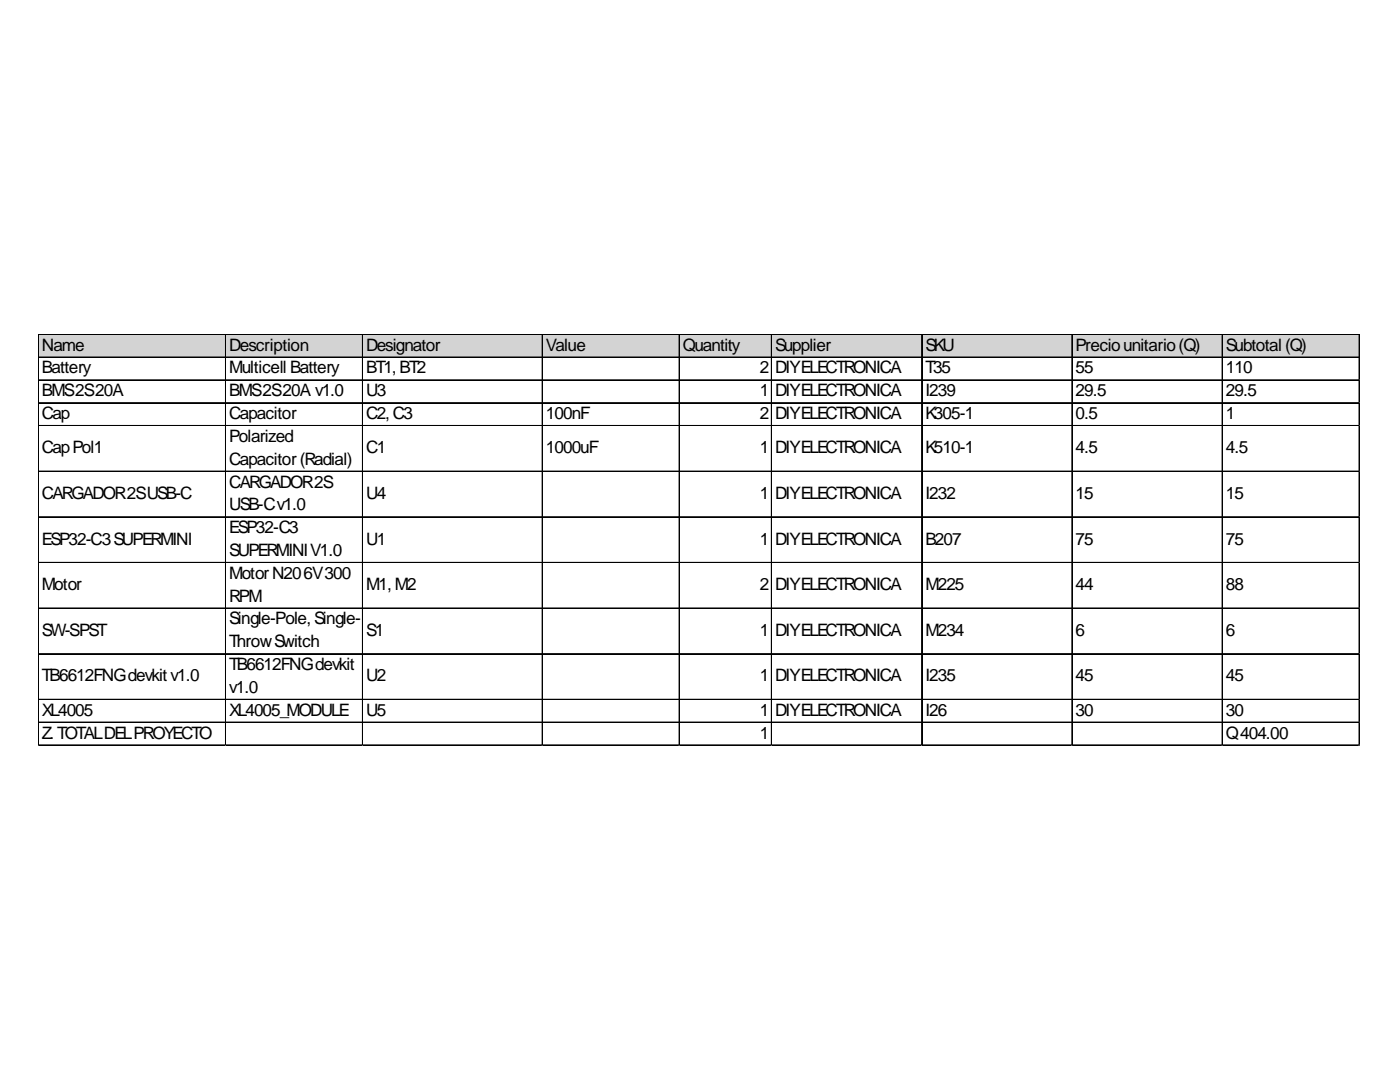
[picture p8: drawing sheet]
<svg xmlns="http://www.w3.org/2000/svg" width="279mm" height="216mm" viewBox="0 0 279 216" stroke-linecap="round" stroke-linejoin="round" font-family="sans-serif">
<defs><g id="words">
<g font-size="3.4">
<text x="8.4" y="70">Name</text>
<text x="45.8" y="70">Description</text>
<text x="73.1" y="70">Designator</text>
<text x="109" y="70">Value</text>
<text x="136.3" y="70">Quantity</text>
<text x="154.7" y="70">Supplier</text>
<text x="184.7" y="70">SKU</text>
<text x="214.7" y="70">Preciounitario(Q)</text>
<text x="244.7" y="70">Subtotal(Q)</text>
<text x="8.4" y="74.5">Battery</text>
<text x="45.8" y="74.5">Multicell Battery</text>
<text x="73.1" y="74.5">BT1,BT2</text>
<text x="151.7" y="74.5">2</text>
<text x="154.7" y="74.5">DIYELECTRONICA</text>
<text x="184.7" y="74.5">T35</text>
<text x="214.7" y="74.5">55</text>
<text x="244.7" y="74.5">110</text>
<text x="8.4" y="79.1">BMS2S20A</text>
<text x="8.4" y="83.6">Cap</text>
<text x="45.8" y="79.1">BMS2S20A v1.0</text>
<text x="45.8" y="83.6">Capacitor</text>
<text x="73.1" y="79.1">U3</text>
<text x="73.1" y="83.6">C2,C3</text>
<text x="109" y="83.6">100nF</text>
<text x="151.7" y="79.1">1</text>
<text x="151.7" y="83.6">2</text>
<text x="154.7" y="79.1">DIYELECTRONICA</text>
<text x="154.7" y="83.6">DIYELECTRONICA</text>
<text x="184.7" y="79.1">I239</text>
<text x="184.7" y="83.6">K305-1</text>
<text x="214.7" y="79.1">29.5</text>
<text x="214.7" y="83.6">0.5</text>
<text x="244.7" y="79.1">29.5</text>
<text x="244.7" y="83.6">1</text>
<text x="45.8" y="88.2">Polarized</text>
<text x="8.4" y="90.5">CapPol1</text>
<text x="45.8" y="92.7">Capacitor(Radial)</text>
<text x="73.1" y="90.5">C1</text>
<text x="109" y="90.5">1000uF</text>
<text x="151.7" y="90.5">1</text>
<text x="154.7" y="90.5">DIYELECTRONICA</text>
<text x="184.7" y="90.5">K510-1</text>
<text x="214.7" y="90.5">4.5</text>
<text x="244.7" y="90.5">4.5</text>
<text x="8.4" y="99.6">CARGADOR2SUSB-C</text>
<text x="45.8" y="97.3">CARGADOR2S</text>
<text x="45.8" y="101.8">USB-Cv1.0</text>
<text x="73.1" y="99.6">U4</text>
<text x="151.7" y="99.6">1</text>
<text x="154.7" y="99.6">DIYELECTRONICA</text>
<text x="184.7" y="99.6">I232</text>
<text x="214.7" y="99.6">15</text>
<text x="244.7" y="99.6">15</text>
<text x="45.8" y="106.4">ESP32-C3</text>
<text x="8.4" y="108.7">ESP32-C3SUPERMINI</text>
<text x="45.8" y="110.9">SUPERMINIV1.0</text>
<text x="73.1" y="108.7">U1</text>
<text x="151.7" y="108.7">1</text>
<text x="154.7" y="108.7">DIYELECTRONICA</text>
<text x="184.7" y="108.7">B207</text>
<text x="214.7" y="108.7">75</text>
<text x="244.7" y="108.7">75</text>
<text x="8.4" y="117.8">Motor</text>
<text x="45.8" y="115.5">MotorN206V300</text>
<text x="73.1" y="117.8">M1,M2</text>
<text x="151.7" y="117.8">2</text>
<text x="154.7" y="117.8">DIYELECTRONICA</text>
<text x="184.7" y="117.8">M225</text>
<text x="214.7" y="117.8">44</text>
<text x="244.7" y="117.8">88</text>
<text x="45.8" y="120">RPM</text>
<text x="45.8" y="124.6">Single-Pole,Single-</text>
<text x="8.4" y="126.9">SW-SPST</text>
<text x="45.8" y="129.1">ThrowSwitch</text>
<text x="73.1" y="126.9">S1</text>
<text x="151.7" y="126.9">1</text>
<text x="154.7" y="126.9">DIYELECTRONICA</text>
<text x="184.7" y="126.9">M234</text>
<text x="214.7" y="126.9">6</text>
<text x="244.7" y="126.9">6</text>
<text x="8.4" y="136">TB6612FNGdevkit v1.0</text>
<text x="45.8" y="133.7">TB6612FNGdevkit</text>
<text x="73.1" y="136">U2</text>
<text x="151.7" y="136">1</text>
<text x="154.7" y="136">DIYELECTRONICA</text>
<text x="184.7" y="136">I235</text>
<text x="214.7" y="136">45</text>
<text x="244.7" y="136">45</text>
<text x="8.4" y="142.8">XL4005</text>
<text x="45.8" y="138.3">v1.0</text>
<text x="45.8" y="142.8">XL4005_MODULE</text>
<text x="73.1" y="142.8">U5</text>
<text x="151.7" y="142.8">1</text>
<text x="154.7" y="142.8">DIYELECTRONICA</text>
<text x="184.7" y="142.8">I26</text>
<text x="214.7" y="142.8">30</text>
<text x="244.7" y="142.8">30</text>
<text x="8.4" y="147.4">Z.TOTALDELPROYECTO</text>
<text x="151.7" y="147.4">1</text>
<text x="244.7" y="147.4">Q404.00</text>
</g>
</g></defs>
<path d="M7.7 66.8h263.8v4.6h-263.8z" fill="#d3d3d3"/>
<g fill="none" stroke="#000" stroke-width=".2">
<path d="M7.6 66.7v82.1M7.7 66.7v82.1M7.8 66.7h263.6M7.8 66.8h263.6M7.8 71.2h263.6M7.8 71.3h263.6M7.8 75.8h263.6M7.8 75.9h263.6M45 66.9v81.9M45.1 66.9v81.9M72.3 66.9v81.9M72.4 66.9v81.9"/>
<path d="M108.2 66.9v81.9M108.3 66.9v81.9M135.5 66.9v81.9M135.6 66.9v81.9M153.9 66.9v81.9M154 66.9v81.9M183.9 66.9v81.9M184 66.9v81.9M213.9 66.9v81.9M214 66.9v81.9M243.9 66.9v81.9M244 66.9v81.9"/>
<path d="M271.2 66.9v81.9M271.3 66.9v81.9M7.8 80.3h263.6M7.8 80.4h263.6M7.8 84.9h263.6M7.8 85h263.6M7.8 94h263.6M7.8 94.1h263.6M7.8 103.1h263.6M7.8 103.2h263.6M7.8 112.2h263.6M7.8 112.3h263.6"/>
<path d="M7.8 121.3h263.6M7.8 121.4h263.6M7.8 130.4h263.6M7.8 130.5h263.6M7.8 139.5h263.6M7.8 139.6h263.6M7.8 144.1h263.6M7.8 144.2h263.6M7.8 148.6h263.6M7.8 148.7h263.6"/>
</g>
<path d="M7.6 148.8v.1" fill="none" stroke="#e0e0e0" stroke-width=".2"/>
<path d="M7.6 148.8l.2 .1z" fill="#e0e0e0"/>
<path d="M45 148.8v.1" fill="none" stroke="#e0e0e0" stroke-width=".2"/>
<path d="M45 148.8l.2 .1z" fill="#e0e0e0"/>
<path d="M72.3 148.8v.1" fill="none" stroke="#e0e0e0" stroke-width=".2"/>
<path d="M72.3 148.8l.2 .1z" fill="#e0e0e0"/>
<path d="M108.2 148.8v.1" fill="none" stroke="#e0e0e0" stroke-width=".2"/>
<path d="M108.2 148.8l.2 .1z" fill="#e0e0e0"/>
<path d="M135.5 148.8v.1" fill="none" stroke="#e0e0e0" stroke-width=".2"/>
<path d="M135.5 148.8l.2 .1z" fill="#e0e0e0"/>
<path d="M153.9 148.8v.1" fill="none" stroke="#e0e0e0" stroke-width=".2"/>
<path d="M153.9 148.8l.2 .1z" fill="#e0e0e0"/>
<path d="M183.9 148.8v.1" fill="none" stroke="#e0e0e0" stroke-width=".2"/>
<path d="M183.9 148.8l.2 .1z" fill="#e0e0e0"/>
<path d="M213.9 148.8v.1" fill="none" stroke="#e0e0e0" stroke-width=".2"/>
<path d="M213.9 148.8l.2 .1z" fill="#e0e0e0"/>
<path d="M243.9 148.8v.1" fill="none" stroke="#e0e0e0" stroke-width=".2"/>
<path d="M243.9 148.8l.2 .1z" fill="#e0e0e0"/>
<path d="M271.2 148.8v.1" fill="none" stroke="#e0e0e0" stroke-width=".2"/>
<path d="M271.2 148.8l.2 .1z" fill="#e0e0e0"/>
<path d="M271.4 75.8h.1" fill="none" stroke="#e0e0e0" stroke-width=".2"/>
<path d="M271.4 75.8l.1 .2z" fill="#e0e0e0"/>
<path d="M271.4 80.3h.1" fill="none" stroke="#e0e0e0" stroke-width=".2"/>
<path d="M271.4 80.3l.1 .2z" fill="#e0e0e0"/>
<path d="M271.4 84.9h.1" fill="none" stroke="#e0e0e0" stroke-width=".2"/>
<path d="M271.4 84.9l.1 .2z" fill="#e0e0e0"/>
<path d="M271.4 94h.1" fill="none" stroke="#e0e0e0" stroke-width=".2"/>
<path d="M271.4 94l.1 .2z" fill="#e0e0e0"/>
<path d="M271.4 103.1h.1" fill="none" stroke="#e0e0e0" stroke-width=".2"/>
<path d="M271.4 103.1l.1 .2z" fill="#e0e0e0"/>
<path d="M271.4 112.2h.1" fill="none" stroke="#e0e0e0" stroke-width=".2"/>
<path d="M271.4 112.2l.1 .2z" fill="#e0e0e0"/>
<path d="M271.4 121.3h.1" fill="none" stroke="#e0e0e0" stroke-width=".2"/>
<path d="M271.4 121.3l.1 .2z" fill="#e0e0e0"/>
<path d="M271.4 130.4h.1" fill="none" stroke="#e0e0e0" stroke-width=".2"/>
<path d="M271.4 130.4l.1 .2z" fill="#e0e0e0"/>
<path d="M271.4 139.5h.1" fill="none" stroke="#e0e0e0" stroke-width=".2"/>
<path d="M271.4 139.5l.1 .2z" fill="#e0e0e0"/>
<path d="M271.4 144.1h.1" fill="none" stroke="#e0e0e0" stroke-width=".2"/>
<path d="M271.4 144.1l.1 .2z" fill="#e0e0e0"/>
<path d="M271.4 148.6h.1" fill="none" stroke="#e0e0e0" stroke-width=".2"/>
<path d="M271.4 148.6l.1 .2z" fill="#e0e0e0"/>
<use href="#words"/>
</svg>
